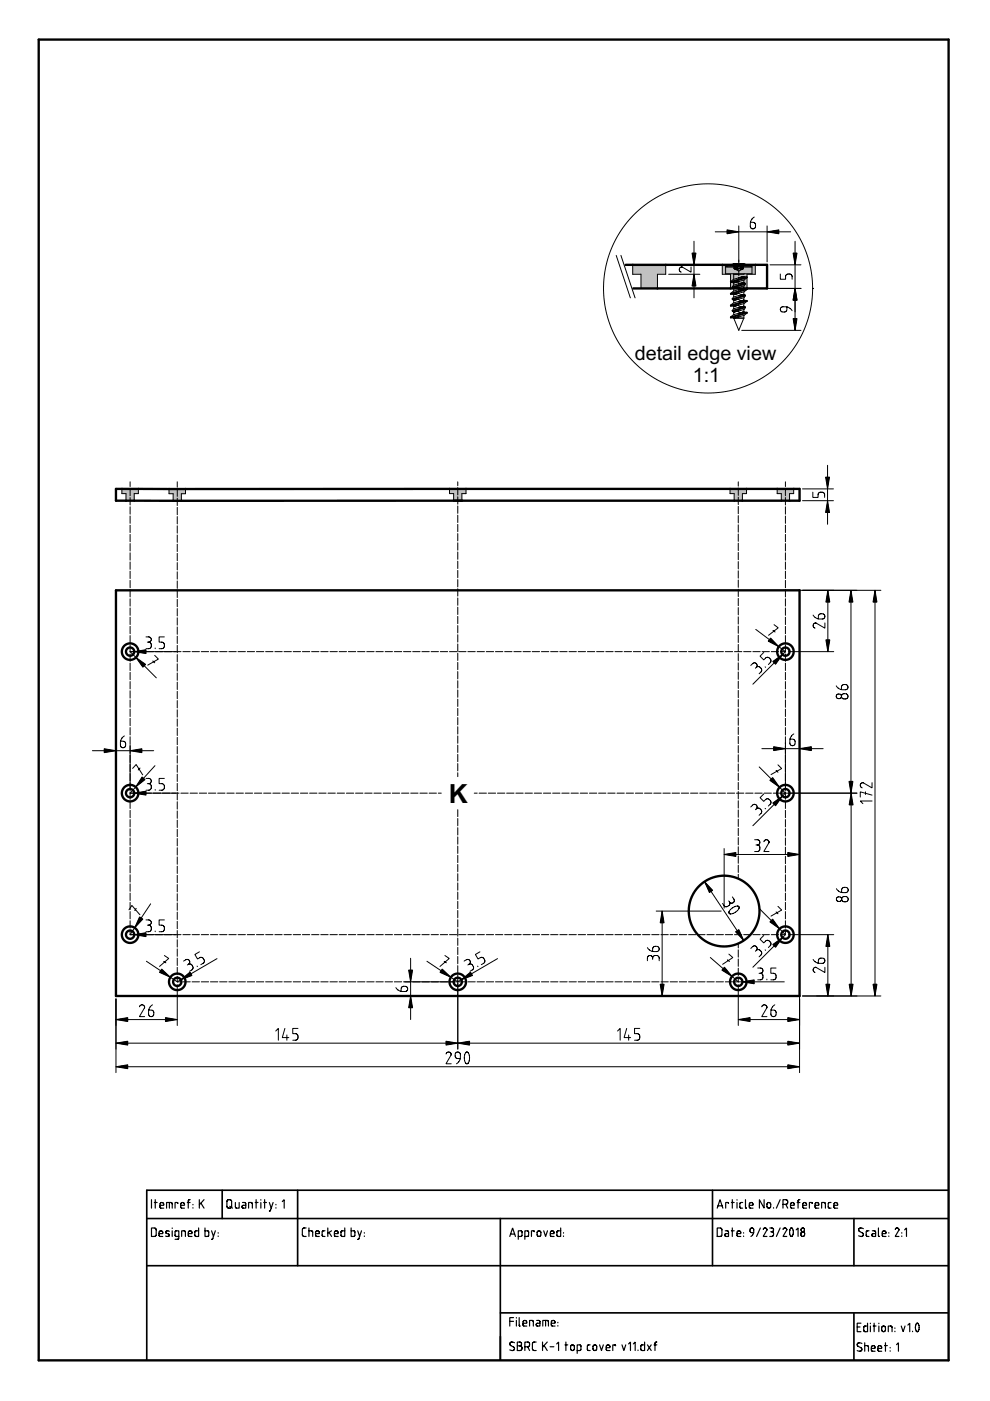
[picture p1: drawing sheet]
<svg xmlns="http://www.w3.org/2000/svg" width="210mm" height="297mm" viewBox="0 0 210 297" stroke-linecap="round" stroke-linejoin="round" font-family="sans-serif">
<defs><g id="words">
<text font-size="5.6" x="95.1" y="170.2">K</text>
<g font-size="4.2">
<text x="134.6" y="76.3">detail edge view</text>
<text x="146.9" y="81">1:1</text>
</g>
</g></defs>
<path d="M8.2 288.4h192.9" fill="none" stroke="#000" stroke-width=".5"/>
<path d="M157.7 67.4l-1.1 2.6" fill="none" stroke="#000" stroke-width=".21"/>
<path d="M35.8 103.7h3.5v1h-.8v1.5h-1.8v-1.5h-.9z" fill-rule="evenodd" fill="#c0c0c0"/>
<path d="M155.6 67.4l1 2.6" fill="none" stroke="#000" stroke-width=".21"/>
<path d="M25.8 103.7h3.5v1h-.8v1.5h-1.8v-1.5h-.9z" fill-rule="evenodd" fill="#c0c0c0"/>
<path d="M155.6 67.4h2.1" fill="none" stroke="#000" stroke-width=".21"/>
<path d="M154.8 103.7h3.5v1h-.9v1.5h-1.7v-1.5h-.9z" fill-rule="evenodd" fill="#c0c0c0"/>
<path d="M155.6 67.4h2.1" fill="none" stroke="#000" stroke-width=".21"/>
<path d="M95.3 103.7h3.5v1h-.9v1.5h-1.7v-1.5h-.9z" fill-rule="evenodd" fill="#c0c0c0"/>
<path d="M156.6 58.2h1.1" fill="none" stroke="#000" stroke-width=".21"/>
<path d="M164.8 103.7h3.5v1h-.9v1.5h-1.7v-1.5h-.9z" fill-rule="evenodd" fill="#c0c0c0"/>
<path d="M157.7 58.2v.4M157.7 58.6h.1" fill="none" stroke="#000" stroke-width=".21"/>
<path d="M134.1 56.2h7v2h-1.7v3h-3.5v-3h-1.8z" fill-rule="evenodd" fill="#c0c0c0"/>
<path d="M157.7 58.6h.1" fill="none" stroke="#000" stroke-width=".21"/>
<path d="M153.1 56.2h7v2h-1.7v3h-3.5v-3h-1.8z" fill-rule="evenodd" fill="#c0c0c0"/>
<g fill="none" stroke="#000" stroke-width=".5">
<path d="M132.6 56.2h30v5h-28.3M24.6 103.7h144.9v2.5h-144.9zM24.6 125.2h144.9v86h-144.9zM8.2 288.4v-280h192.9v280"/>
<circle cx="27.6" cy="138.2" r="1.75"/>
<circle cx="27.6" cy="138.2" r=".87"/>
<circle cx="166.5" cy="138.2" r="1.75"/>
<circle cx="166.5" cy="138.2" r=".87"/>
<circle cx="27.6" cy="168.2" r="1.75"/>
<circle cx="27.6" cy="168.2" r=".87"/>
<circle cx="166.5" cy="168.2" r="1.75"/>
<circle cx="166.5" cy="168.2" r=".87"/>
<circle cx="27.6" cy="198.2" r="1.75"/>
<circle cx="27.6" cy="198.2" r=".87"/>
<circle cx="153.5" cy="193.2" r="7.5"/>
<circle cx="166.5" cy="198.2" r="1.75"/>
<circle cx="166.5" cy="198.2" r=".87"/>
<circle cx="37.6" cy="208.2" r="1.75"/>
<circle cx="37.6" cy="208.2" r=".87"/>
<circle cx="97.1" cy="208.2" r="1.75"/>
<circle cx="97.1" cy="208.2" r=".87"/>
<circle cx="156.5" cy="208.2" r="1.75"/>
<circle cx="156.5" cy="208.2" r=".87"/>
</g>
<g fill="none" stroke="#000" stroke-width=".21">
<path d="M130.7 54.2l2.9 9M131.6 54.2l3 9M134.1 56.2v2h1.8v3M141.1 56.2v2h-1.7v3M141.8 58.2h6.6M141.8 56.2h6.6M144.4 56.6a.56 .56 0 0 0-.4 .6 .56 .56 0 0 0 .4 .5M144.5 56.6h.1M146.5 56.6v1.1l-2-1.1M147.1 51.2v12M151.6 49.2h16M153.1 56.2v2h1.8v3"/>
<path d="M153.8 56.6h5.6M153.8 56.6v1.4h5.6v-1.4M154.9 59.7v.2M154.9 59.9h.7M155.5 58l.1 .2M155.5 56h.1M155.5 56l-1.7 .6M155.6 58.2v1M155.6 59.9v.6M155.6 56h.1M155.6 56v.9M155.6 59.9h.1"/>
<path d="M155.6 56l.1 .9M155.6 56.9h.1M155.6 56.9l1 .6 1-.6M155.7 56.9l.1 .1M155.8 57h.1M155.9 57h.1M155.9 55.9h.1M155.9 55.9l.1 .1M155.9 55.9l-.3 .1M155.9 55.9v1.1M155.9 55.9l.2 .1M156 57.1h.1"/>
<path d="M156 55.9h.1M156 55.9h-.1M156 55.9v1.2M156 55.9v.1M156 56h.1M156.1 57h.1M156.1 57.1h.1M156.1 55.9v.1M156.1 55.9v1.2M156.1 55.9h.1M156.1 55.9h-.2M156.2 57.1h.1"/>
<path d="M156.2 55.9h.1M156.3 55.9h.1M156.3 55.9v.1M156.3 55.9v1.1M156.3 57h.1M156.3 56.9h.7M156.3 56.9v.1M156.3 56h.7M156.3 56v.9M156.3 56h.1M156.3 56h.6M156.6 47.9v8.6"/>
<path d="M156.6 56.9v1.6M156.6 58.8v1.6M156.9 56h.1M157 56h.1M157 56v.9M157 56.9v.1M157 57h.1M157 55.9l-.1 .1M157 55.9v1.1M157 57.1h.1M157 55.9h.1M157.1 57.1h.1"/>
<path d="M157.1 55.9h.1M157.1 55.9h.2M157.2 55.9v1.2M157.2 55.9v.1M157.2 57v.1M157.2 57h.1M157.2 56h.1M157.2 57.1h.1M157.2 55.9h.2M157.2 55.9h.1M157.3 55.9h.1M157.3 57.1h.1"/>
<path d="M157.3 57v.1M157.3 55.9l-.1 .1M157.4 57h-.1M157.4 55.9h.1M157.4 57h.1M157.4 55.9l.3 .1M157.4 55.9v1.1M157.4 55.9l-.2 .1M157.5 57h-.1M157.5 57h.1M157.6 56.9h.1M157.6 56.9l-.1 .1"/>
<path d="M157.6 60l-2.1 .5-.3 .4M157.7 56h.1M157.7 56l-.1 .9M157.7 58.6l-2.2 .6-.6 .5M157.7 58.6h.1M157.7 59.4v.6M157.7 60h-.1M157.7 60l.3 .1M157.7 58.6l.7 .1M157.8 56l1.6 .6M157.8 56h-.1M157.8 58l-2.2 .2"/>
<path d="M158.4 58.7l-3.5 1M158.4 58.7v.2M158.4 58.9l-.6 .5-2.2 .5M158.4 58.9l-3.5 1M159.9 46l-.7 .9-.1 1.1a.56 .56 0 0 0 .5 .5 .56 .56 0 0 0 .6-.5v-.3a.56 .56 0 0 0-.6-.6h-.5M160.1 56.2v2h-1.7v3M162.6 47.9v7.6M163.3 56.2h6.5M165.4 58.1v1.1h1.2v-.5a.56 .56 0 0 1 .5-.6h.3a.56 .56 0 0 1 .5 .6v.5M168.6 51.2v18.8M151.3 61.2h18.5M154.9 62.2v.2"/>
<path d="M154.9 64.7v.2M154.9 67.2v.2M154.9 62.4h.7M154.9 64.9h.7M154.9 67.4h.7M155.2 60.9l.1 .1M155.2 63.4l.1 .1M155.2 65.9l.1 .1M155.3 61l.3 .1M155.3 63.5l.3 .1M155.3 66l.3 .1M155.6 61.1v.6"/>
<path d="M155.6 62.4v.6M155.6 63.6v.6M155.6 64.9v.6M155.6 66.1v.6M155.6 67.4h.1M155.6 61.1h.1M155.6 63.6h.1M155.6 66.1h.1M155.6 62.4h.1M155.6 64.9h.1M156.6 60.8v1.4M157.3 70h12.5"/>
<path d="M157.6 62.5l-2.1 .5-.3 .4M157.6 65l-2.1 .5-.3 .4M157.7 61.2l-2.2 .5-.6 .5M157.7 63.7l-2.2 .5-.6 .5M157.7 66.2l-2.2 .5-.6 .5M157.7 60.6v.5M157.7 61.9v.6M157.7 63.1v.5M157.7 64.4v.6M157.7 65.6v.5M157.7 66.9v.5M157.7 61.1h.1"/>
<path d="M157.7 63.6h.1M157.7 62.5h-.1M157.7 62.5l.3 .1M157.7 66.1h.1M157.7 65h-.1M157.7 65l.3 .1M157.7 61.1l.7 .1M157.7 63.6l.7 .1M157.7 66.1l.7 .1M158 60.1l-2.8 .8M158 60.1v.1M158 62.6l-2.8 .8"/>
<path d="M158 62.6v.1M158 65.1l-2.8 .8M158 65.1v.1M158 60.2l-.2 .4-2.2 .5M158 60.2l-2.7 .8M158 62.7l-.2 .4-2.2 .5M158 62.7l-2.7 .8M158 65.2l-.2 .4-2.2 .5M158 65.2l-2.7 .8M158.4 61.2l-3.5 1M158.4 61.2v.2M158.4 63.7l-3.5 1"/>
<path d="M158.4 63.7v.2M158.4 66.2l-3.5 1M158.4 66.2v.2M158.4 61.4l-.6 .5-2.2 .5M158.4 61.4l-3.5 1M158.4 63.9l-.6 .5-2.2 .5M158.4 63.9l-3.5 1M158.4 66.4l-.6 .5-2.2 .5M158.4 66.4l-3.5 1M166.8 65.1v.5a.56 .56 0 0 1-.5 .6h-.3a.56 .56 0 0 1-.6-.6 .56 .56 0 0 1 .6-.6l1.1 .2 .8 .7M172.3 61.2h.1M175.5 98.7v12.5"/>
<path d="M25.8 103.7v1h.9v1.5M27.6 102.2v1M27.6 103.6v1.5M27.6 105.5v1.6M27.6 107.5v1.5M27.6 109.4v1.6M27.6 111.4v1.5M27.6 113.3v1.6M27.6 115.3v1.5M27.6 117.2v1.6M27.6 119.2v1.5M29.3 103.7v1h-.8v1.5"/>
<path d="M35.8 103.7v1h.9v1.5M37.6 102.2v1.1M37.6 103.7v1.5M37.6 105.6v1.6M37.6 107.6v1.5M37.6 109.5v1.6M37.6 111.5v1.5M37.6 113.4v1.6M37.6 115.4v1.5M37.6 117.3v1.6M37.6 119.3v1.5M39.3 103.7v1h-.8v1.5"/>
<path d="M95.3 103.7v1h.9v1.5M97.1 102.2v.8M97.1 103.4v1.5M97.1 105.3v1.6M97.1 107.3v1.5M97.1 109.2v1.6M97.1 111.2v1.5M97.1 113.1v1.6M97.1 115.1v1.5M97.1 117v1.6M97.1 119v1.5M98.8 103.7v1h-.9v1.5"/>
<path d="M154.8 103.7v1h.9v1.5M156.5 102.2v.9M156.5 103.5v1.5M156.5 105.4v1.6M156.5 107.4v1.5M156.5 109.3v1.6M156.5 111.3v1.5M156.5 113.2v1.6M156.5 115.2v1.5M156.5 117.1v1.6M156.5 119.1v1.5M158.3 103.7v1h-.9v1.5"/>
<path d="M164.8 103.7v1h.9v1.5M166.5 102.2v1M166.5 103.6v1.5M166.5 105.5v1.6M166.5 107.5v1.5M166.5 109.4v1.6M166.5 111.4v1.5M166.5 113.3v1.6M166.5 115.3v1.5M166.5 117.2v1.6M166.5 119.2v1.5M168.3 103.7v1h-.9v1.5"/>
<path d="M170.2 106.2h6.5M170.2 103.7h6.5M172.3 104.4v1.1h1.1v-.6a.56 .56 0 0 1 .6-.5h.3a.56 .56 0 0 1 .5 .5v.6M27.6 121.1v1.6M27.6 123.1v1.5M27.6 125v1.6M27.6 127v1.5M27.6 128.9v1.6M27.6 130.9v1.5M27.6 132.8v1.6M27.6 134.8v1.5M27.6 136.7v1.6"/>
<path d="M27.6 138.7v1.5M31 135h.5a.56 .56 0 0 1 .6 .6 .56 .56 0 0 1-.6 .5M31.2 136.1h.3M31.5 136.1a.56 .56 0 0 1 .6 .6v.3a.56 .56 0 0 1-.6 .5h-.5M32.8 139l.8 .7-2.3 1.3M32.9 137.4v.1M34.8 135h-1.1v1.1h.6a.56 .56 0 0 1 .5 .6v.3a.56 .56 0 0 1-.5 .5h-.6M37.6 121.2v1.6M37.6 123.2v1.5M37.6 125.1v1.6M37.6 127.1v1.5M37.6 129v1.6"/>
<path d="M37.6 131v1.5M37.6 132.9v1.6M37.6 134.9v1.5M37.6 136.8v1.6M37.6 138.8v1.5M38.4 138.2h-10.8l5.5 5.5M38.8 138.2h1.5M40.7 138.2h1.6M42.7 138.2h1.5M44.6 138.2h1.6M46.6 138.2h1.5M48.5 138.2h1.6"/>
<path d="M50.5 138.2h1.5M52.4 138.2h1.6M54.4 138.2h1.5M56.3 138.2h1.6M58.3 138.2h1.5M60.2 138.2h1.6M62.2 138.2h1.5M64.1 138.2h1.6M66.1 138.2h1.5M68 138.2h1.6M70 138.2h1.5M71.9 138.2h1.6"/>
<path d="M73.9 138.2h1.5M75.8 138.2h1.6M77.8 138.2h1.5M79.7 138.2h1.6M81.7 138.2h1.5M83.6 138.2h1.6M85.6 138.2h1.5M87.5 138.2h1.6M89.5 138.2h1.5M91.4 138.2h1.6M93.4 138.2h1.5M95.3 138.2h1.6"/>
<path d="M97.1 120.9v1.6M97.1 122.9v1.5M97.1 124.8v1.6M97.1 126.8v1.5M97.1 128.7v1.6M97.1 130.7v1.5M97.1 132.6v1.6M97.1 134.6v1.5M97.1 136.5v1.6M97.1 138.5v1.5M97.3 138.2h1.5M99.2 138.2h1.6"/>
<path d="M101.1 138.2h1.6M103.1 138.2h1.6M105 138.2h1.6M107 138.2h1.6M108.9 138.2h1.6M110.9 138.2h1.6M112.8 138.2h1.6M114.8 138.2h1.6M116.7 138.2h1.6M118.7 138.2h1.6M120.6 138.2h1.6M122.6 138.2h1.5"/>
<path d="M124.5 138.2h1.6M126.5 138.2h1.5M128.4 138.2h1.6M130.4 138.2h1.5M132.3 138.2h1.6M134.3 138.2h1.5M136.2 138.2h1.6M138.2 138.2h1.5M140.1 138.2h1.6M142.1 138.2h1.5M144 138.2h1.6M146 138.2h1.5"/>
<path d="M147.9 138.2h1.6M149.9 138.2h1.5M151.8 138.2h1.6M153.8 138.2h1.5M155.7 138.2h1.6M156.5 121v1.6M156.5 123v1.5M156.5 124.9v1.6M156.5 126.9v1.5M156.5 128.8v1.6M156.5 130.8v1.5M156.5 132.7v1.6"/>
<path d="M156.5 134.7v1.5M156.5 136.6v1.6M156.5 138.6v1.5M157.7 138.2h1.5M159.6 138.2h1.6M160.2 133.4l6.3 4.8M161.6 138.2h1.5M161.9 138.3l-.8 .8 .8 .8 .4-.4a.56 .56 0 0 1 .8 0l.2 .2a.56 .56 0 0 1 0 .8l-.4 .4M163.5 138.2h1.6M163.9 133.7l.4 .3M164.1 132.4l.9 .7-2.1 1.6M165.5 138.2h1"/>
<path d="M166.2 125.2h20.6M166.5 121.1v1.6M166.5 123.1v1.5M166.5 125v1.6M166.5 127v1.5M166.5 128.9v1.6M166.5 130.9v1.5M166.5 132.8v1.6M166.5 134.8v1.5M166.5 136.7v1.6M166.5 138.7v1.5M166.5 138.2l-6.9 6.9"/>
<path d="M167.2 138.2h9.6M172.4 130.4l.9 .7 1 .1a.56 .56 0 0 0 .6-.5 .56 .56 0 0 0-.6-.6h-.2a.56 .56 0 0 0-.6 .6v.5M174.9 132.1v1.1l-2.1-1.1a.56 .56 0 0 0-.4 .5 .56 .56 0 0 0 .4 .6M175.5 125.2v13M180.4 125.2v43M185.5 125.2v86M19.6 159.2h13M24.6 157.9v8.6M26.4 156l-.8 .9-.1 1.1a.56 .56 0 0 0 .6 .5 .56 .56 0 0 0 .5-.5v-.3a.56 .56 0 0 0-.5-.6h-.5M27.6 140.6v1.6M27.6 142.6v1.5M27.6 144.5v1.6"/>
<path d="M27.6 146.5v1.5M27.6 148.4v1.6M27.6 150.4v1.5M27.6 152.3v1.6M27.6 154.3v1.5M27.6 156.2v1.6M27.6 157.9v9.6M32.4 140.1l.4 .4M37.6 140.7v1.6M37.6 142.7v1.5M37.6 144.6v1.6M37.6 146.6v1.5"/>
<path d="M37.6 148.5v1.6M37.6 150.5v1.5M37.6 152.4v1.6M37.6 154.4v1.5M37.6 156.3v1.6M37.6 158.3v1.5M97.1 140.4v1.6M97.1 142.4v1.5M97.1 144.3v1.6M97.1 146.3v1.5M97.1 148.2v1.6M97.1 150.2v1.5"/>
<path d="M97.1 152.1v1.6M97.1 154.1v1.5M97.1 156v1.6M97.1 158v1.5M97.1 159.9v1.6M156.5 140.5v1.6M156.5 142.5v1.5M156.5 144.4v1.6M156.5 146.4v1.5M156.5 148.3v1.6M156.5 150.3v1.5M156.5 152.2v1.6"/>
<path d="M156.5 154.2v1.5M156.5 156.1v1.6M156.5 158.1v1.5M159.2 141.1l.4-.4a.56 .56 0 0 1 .8 0 .56 .56 0 0 1 0 .8M160.4 141.5a.56 .56 0 0 1 .7 0l.2 .2a.56 .56 0 0 1 0 .8l-.3 .4M160.4 141.5l-.2 .2M161.5 158.7h13M162.2 141.4l.1 .1M166.5 140.6v1.6M166.5 142.6v1.5M166.5 144.5v1.6M166.5 146.5v1.5"/>
<path d="M166.5 148.4v1.6M166.5 150.4v1.5M166.5 152.3v1.6M166.5 154.3v1.5M166.5 156.2v11.3M168.3 155.6l-.7 .9-.1 1a.56 .56 0 0 0 .5 .6 .56 .56 0 0 0 .6-.6v-.2a.56 .56 0 0 0-.6-.6h-.5M169.5 157.5v13.5M177.3 145.4l.9 .7 1 .1a.56 .56 0 0 0 .6-.5 .56 .56 0 0 0-.6-.6h-.2a.56 .56 0 0 0-.6 .6v.5M27.6 167.9v1.6M27.6 169.9v1.5M27.6 171.8v1.6M27.6 173.8v1.5"/>
<path d="M27.6 175.7v1.6M27.6 177.7v1.5M27.6 179.6v1.6M28.1 162.9l.8-.8 1.4 2.2M29.7 162.8l-.4 .4M31 165h.5a.56 .56 0 0 1 .6 .6 .56 .56 0 0 1-.6 .5M31.2 166.1h.3M31.5 166.1a.56 .56 0 0 1 .6 .6v.3a.56 .56 0 0 1-.6 .5h-.5M32.9 162.3l-5.3 5.9h10.4M32.9 167.4v.1M34.8 165h-1.1v1.1h.6a.56 .56 0 0 1 .5 .6v.3a.56 .56 0 0 1-.5 .5h-.6M37.6 160.2v1.6"/>
<path d="M37.6 162.2v1.5M37.6 164.1v1.6M37.6 166.1v1.5M37.6 168v1.6M37.6 170v1.5M37.6 171.9v1.6M37.6 173.9v1.5M37.6 175.8v1.6M37.6 177.8v1.5M37.6 179.7v1.6M38.4 168.2h1.5M40.3 168.2h1.6"/>
<path d="M42.3 168.2h1.5M44.2 168.2h1.6M46.1 168.2h1.6M48.1 168.2h1.6M50 168.2h1.6M52 168.2h1.6M53.9 168.2h1.6M55.9 168.2h1.6M57.8 168.2h1.6M59.8 168.2h1.6M61.7 168.2h1.6M63.7 168.2h1.6"/>
<path d="M65.6 168.2h1.6M67.6 168.2h1.5M69.5 168.2h1.6M71.5 168.2h1.5M73.4 168.2h1.6M75.4 168.2h1.5M77.3 168.2h1.6M79.3 168.2h1.5M81.2 168.2h1.6M83.2 168.2h1.5M85.1 168.2h1.6M87.1 168.2h1.5"/>
<path d="M89 168.2h1.6M91 168.2h1.5M92.9 168.2h.7M97.1 161.9v1.5M97.1 163.8v.9M97.1 171.7v1.4M97.1 173.5v1.6M97.1 175.5v1.5M97.1 177.4v1.6M97.1 179.4v1.5M100.6 168.2h.6M101.6 168.2h1.5"/>
<path d="M103.5 168.2h1.6M105.5 168.2h1.5M107.4 168.2h1.6M109.4 168.2h1.5M111.3 168.2h1.6M113.3 168.2h1.5M115.2 168.2h1.6M117.2 168.2h1.5M119.1 168.2h1.6M121.1 168.2h1.5M123 168.2h1.6M125 168.2h1.5"/>
<path d="M126.9 168.2h1.6M128.9 168.2h1.5M130.8 168.2h1.6M132.8 168.2h1.5M134.7 168.2h1.6M136.7 168.2h1.5M138.6 168.2h1.6M140.6 168.2h1.5M142.5 168.2h1.6M144.5 168.2h1.5M146.4 168.2h1.6M148.4 168.2h1.5"/>
<path d="M150.3 168.2h1.6M152.3 168.2h1.5M153.5 179.9v12.6M154.2 168.2h1.6M156.2 168.2h1.5M156.5 160v1.6M156.5 162v1.5M156.5 163.9v1.6M156.5 165.9v1.5M156.5 167.8v1.6M156.5 169.8v1.5M156.5 171.7v1.6"/>
<path d="M156.5 173.7v1.5M156.5 175.6v1.6M156.5 177.6v1.5M156.5 179.5v1.6M158.1 168.2h1.6M159.2 171.1l.4-.4a.56 .56 0 0 1 .8 0 .56 .56 0 0 1 0 .8M160 178h.6a.56 .56 0 0 1 .5 .6 .56 .56 0 0 1-.5 .6M160 168.2h1.6M160.3 179.2h.3M160.4 171.5a.56 .56 0 0 1 .7 0l.2 .2a.56 .56 0 0 1 0 .8l-.3 .4M160.4 171.5l-.2 .2M160.6 179.2a.56 .56 0 0 1 .5 .5v.3a.56 .56 0 0 1-.5 .5h-.6"/>
<path d="M161 162.6l5.5 5.6-6.9 6.9M161.9 168.3l-.8 .8 .8 .8 .4-.4a.56 .56 0 0 1 .8 0l.2 .2a.56 .56 0 0 1 0 .8l-.4 .4M162 178.5v-.2a.56 .56 0 0 1 .6-.3 .56 .56 0 0 1 .4 .5M162 168.2h1.6M162.2 171.4l.1 .1M163 178.5h.1M163 178.5l-1.1 2h1.2M163.9 168.2h1.6M164.6 163.3l.3 .4M164.9 162.2l.8 .7-2.2 1.3M165.9 168.2h15.8M166.5 167.9v1.6"/>
<path d="M166.5 169.9v1.5M166.5 171.8v1.6M166.5 173.8v1.5M166.5 175.7v1.6M166.5 177.7v1.5M166.5 179.6v1.6M169.5 179.9v12.6M180.5 168.2v43M182.8 166a.56 .56 0 0 0-.4 .5 .56 .56 0 0 0 .4 .5M182.8 166h.1M183.5 167.9v.5M184.9 169.8h-2.5l.6 .6"/>
<path d="M184.9 168.6l-2.5-.7v1.1M184.9 165.9v1.2l-2.1-1.1M27.3 192.9l.7-.9 1.7 1.9M27.6 198.2h10.8M27.6 181.6v1.5M27.6 183.5v1.6M27.6 185.5v1.5M27.6 187.4v1.6M27.6 189.4v1.5M27.6 191.3v1.6M27.6 193.3v1.5M27.6 195.2v1.6"/>
<path d="M27.6 197.2v1M28.9 192.6l-.3 .5M31 195h.5a.56 .56 0 0 1 .6 .6 .56 .56 0 0 1-.6 .6M31.2 196.2h.3M31.5 196.2a.56 .56 0 0 1 .6 .5v.3a.56 .56 0 0 1-.6 .5h-.5M31.9 191.6l-4.3 6.6M32.9 197.4v.1M34.8 195h-1.1v1.2h.6a.56 .56 0 0 1 .5 .5v.3a.56 .56 0 0 1-.5 .5h-.6M37.6 181.7v1.5M37.6 183.6v1.6M37.6 185.6v1.5M37.6 187.5v1.6"/>
<path d="M37.6 189.5v1.5M37.6 191.4v1.6M37.6 193.4v1.5M37.6 195.3v1.6M37.6 197.3v1.5M37.6 199.2v1.6M38.8 198.2h1.5M40.7 198.2h1.6M42.7 198.2h1.5M44.6 198.2h1.6M46.6 198.2h1.5M48.5 198.2h1.6"/>
<path d="M50.5 198.2h1.5M52.4 198.2h1.6M54.4 198.2h1.5M56.3 198.2h1.6M58.3 198.2h1.5M60.2 198.2h1.6M62.2 198.2h1.5M64.1 198.2h1.6M66.1 198.2h1.5M68 198.2h1.6M70 198.2h1.5M71.9 198.2h1.6"/>
<path d="M73.9 198.2h1.5M75.8 198.2h1.6M77.8 198.2h1.5M79.7 198.2h1.6M81.7 198.2h1.5M83.6 198.2h1.6M85.6 198.2h1.5M87.5 198.2h1.6M89.5 198.2h1.5M91.4 198.2h1.6M93.4 198.2h1.5M95.3 198.2h1.6"/>
<path d="M97.1 181.3v1.6M97.1 183.3v1.5M97.1 185.2v1.6M97.1 187.2v1.5M97.1 189.1v1.6M97.1 191.1v1.5M97.1 193v1.6M97.1 195v1.5M97.1 196.9v1.6M97.1 198.9v1.5M97.3 198.2h1.5M99.2 198.2h1.6"/>
<path d="M101.1 198.2h1.6M103.1 198.2h1.6M105 198.2h1.6M107 198.2h1.6M108.9 198.2h1.6M110.9 198.2h1.6M112.8 198.2h1.6M114.8 198.2h1.6M116.7 198.2h1.6M118.7 198.2h1.6M120.6 198.2h1.6M122.6 198.2h1.5"/>
<path d="M124.5 198.2h1.6M126.5 198.2h1.5M128.4 198.2h1.6M130.4 198.2h1.5M132.3 198.2h1.6M134.3 198.2h1.5M136.2 198.2h1.6M138.2 198.2h1.5M139.1 193.2h13.8M140.1 198.2h1.6M140.4 193.2v18M142.1 198.2h1.5"/>
<path d="M144 198.2h1.6M146 198.2h1.5M147.9 198.2h1.6M149.4 186.9l8.3 12.5M149.9 198.2h1.5M151.8 198.2h1.6M153.5 181.2h16M153.8 198.2h1.5M154.5 191l.2 .2M154.7 191.2a.56 .56 0 0 1-.2 .8l-.2 .2a.56 .56 0 0 1-.8-.2l-.3-.5M154.8 193.8h.1M155.3 190.2l.3 .4a.56 .56 0 0 1-.2 .8 .56 .56 0 0 1-.7-.2"/>
<path d="M155.7 198.2h1.6M156.4 192.1a1.6 1.6 0 0 0-1.8 1.5l.2 .2M156.4 192.1h.1M156.4 192.1l.3 .1v.3a2.17 2.17 0 0 1-1.9 1.3M156.5 181.5v1.5M156.5 183.4v1.6M156.5 185.4v.9M157.7 198.2h1.5M159.6 198.2h1.6M161 192.6l5.5 5.6M161.6 198.2h1.5M161.9 198.3l-.8 .8 .8 .8 .4-.4a.56 .56 0 0 1 .8 0l.2 .2a.56 .56 0 0 1 0 .8l-.4 .4"/>
<path d="M163.5 198.2h1.6M164.6 193.3l.3 .4M164.9 192.2l.8 .8-2.2 1.2M165.5 198.2h1M166.5 181.6v1.5M166.5 183.5v1.6M166.5 185.5v1.5M166.5 187.4v1.6M166.5 189.4v1.5M166.5 191.3v1.6M166.5 193.3v1.5M166.5 195.2v1.6"/>
<path d="M166.5 197.2v1M166.5 198.2l-6.9 6.9M167.2 198.2h9.6M175.5 198.2v13M177.3 188.4l.9 .7 1.1 .1a.56 .56 0 0 0 .5-.5 .56 .56 0 0 0-.5-.6h-.3a.56 .56 0 0 0-.6 .6v.5M24.6 211.8v15.6M24.6 216.2h13M29.6 213.5v-.2a.54 .54 0 0 1 .7-.2 .54 .54 0 0 1 .3 .6l-1 1.8h1.1M31 203.8l6.6 4.4M32.3 213l-.7 .9-.1 1.1a.56 .56 0 0 0 .6 .5 .56 .56 0 0 0 .5-.5v-.3a.56 .56 0 0 0-.5-.5h-.6M34.7 203.8l.5 .3M34.9 202.6l.9 .6-2 1.7"/>
<path d="M37.6 208.2h.8M37.6 201.2v1.5M37.6 203.1v1.6M37.6 205.1v1.5M37.6 207v1.2M37.6 208.8v8.6M38.8 208.2h1.5M38.9 203.8l.5-.3a.56 .56 0 0 1 .8 .2 .56 .56 0 0 1-.2 .7M40 204.4a.56 .56 0 0 1 .7 .2l.2 .3a.56 .56 0 0 1-.2 .7l-.5 .3M40 204.4l-.3 .2M40.7 208.2h1.6M41.8 204.8l.1 .1"/>
<path d="M42.3 201.8l-1 .6 .6 .9 .5-.3a.56 .56 0 0 1 .7 .2l.2 .3a.56 .56 0 0 1-.2 .7l-.5 .3M42.7 208.2h1.5M44.6 208.2h1.6M46 203.2l-8.4 5M46.6 208.2h1.5M48.5 208.2h1.6M50.5 208.2h1.5M52.4 208.2h1.6M54.4 208.2h1.5M56.3 208.2h1.6M58.3 208.2h1.5M58.5 218.6l.5-.6v2.5"/>
<path d="M60.2 208.2h1.6M60.4 218l-.5 2h1.3M60.8 219.4v1.1M62.2 208.2h1.5M63.2 218h-1.1v1.2h.5a.56 .56 0 0 1 .6 .5v.3a.56 .56 0 0 1-.6 .5h-.5M64.1 208.2h1.6M66.1 208.2h1.5M68 208.2h1.6M70 208.2h1.5M71.9 208.2h1.6M73.9 208.2h1.5M75.8 208.2h1.6"/>
<path d="M77.8 208.2h1.5M79.7 208.2h1.6M81.7 208.2h1.5M83.6 208.2h1.6M83.9 209.4l.9 .7 1.1 .1a.56 .56 0 0 0 .5-.5 .56 .56 0 0 0-.5-.6h-.3a.56 .56 0 0 0-.6 .6v.5M85.6 208.2h11.3M85.8 211.2h14.6M87.1 203.2v13M94.2 203.8l.4 .3M94.3 202.6l1 .6-2 1.7M97.1 200.8v1.6M97.1 202.8v1.5"/>
<path d="M97.1 204.7v1.6M97.1 206.7v15.7M97.3 208.2h1.5M98.4 203.8l.5-.3a.56 .56 0 0 1 .7 .2 .56 .56 0 0 1-.2 .7M99.2 208.2h1.6M99.4 204.4a.56 .56 0 0 1 .8 .2l.1 .3a.56 .56 0 0 1-.2 .7l-.4 .3M99.4 204.4l-.2 .2M101.1 208.2h1.6M101.3 204.8v.1M101.8 201.8l-1 .6 .6 .9 .4-.3a.56 .56 0 0 1 .8 .2l.1 .3a.56 .56 0 0 1-.2 .7l-.4 .3M103.1 208.2h1.6M105 208.2h1.6"/>
<path d="M105.5 203.2l-8.4 5-6.6-4.4M107 208.2h1.6M108.9 208.2h1.6M110.9 208.2h1.6M112.8 208.2h1.6M114.8 208.2h1.6M116.7 208.2h1.6M118.7 208.2h1.6M120.6 208.2h1.6M122.6 208.2h1.5M124.5 208.2h1.6M126.5 208.2h1.5"/>
<path d="M128.4 208.2h1.6M130.4 208.2h1.5M130.9 218.6l.6-.6v2.5M132.3 208.2h1.6M132.9 218l-.6 2h1.4M133.3 219.4v1.1M134.3 208.2h1.5M135.7 218h-1.2v1.2h.6a.56 .56 0 0 1 .6 .5v.3a.56 .56 0 0 1-.6 .5h-.6M136.2 208.2h1.6M137.3 200.9l.8 .7 1.1 .2a.56 .56 0 0 0 .6-.6 .56 .56 0 0 0-.6-.6h-.3a.56 .56 0 0 0-.5 .6v.5M138.2 208.2h1.5M138.4 203.1a.56 .56 0 0 0-.6-.5 .56 .56 0 0 0-.5 .5v.6"/>
<path d="M138.4 203.1a.56 .56 0 0 1 .5-.5h.3a.56 .56 0 0 1 .6 .5v.6M138.4 203.1v.3M139.1 211.2h13.8M140.1 208.2h1.6M142.1 208.2h1.5M144 208.2h1.6M146 208.2h1.5M147.9 208.2h1.6M149.9 208.2h1.5M150.6 203l5.9 5.2v-1M151.8 208.2h1.6M153.8 208.2h1.5"/>
<path d="M154.2 203.5l.4 .4M154.5 202.3l.9 .7-2.2 1.5M155.7 208.2h10.6M156.5 216.2h13M156.5 200v1M156.5 201.4v1.5M156.5 203.3v1.6M156.5 205.3v1.5M156.5 208.8v8.6M159.2 201.1l.4-.4a.56 .56 0 0 1 .8 0 .56 .56 0 0 1 0 .8M160.4 201.5a.56 .56 0 0 1 .7 0l.2 .2a.56 .56 0 0 1 0 .8l-.3 .4M160.4 201.5l-.2 .2"/>
<path d="M160.7 205.2h.5a.56 .56 0 0 1 .6 .6 .56 .56 0 0 1-.6 .6M160.9 206.4h.3M161.2 206.4a.56 .56 0 0 1 .6 .5v.3a.56 .56 0 0 1-.6 .5h-.5M161.5 213.5l.1-.2a.54 .54 0 0 1 .6-.2 .54 .54 0 0 1 .4 .6l-1.1 1.8h1.1M162.2 201.4l.1 .1M162.6 207.6v.1M164.3 213l-.7 .9-.2 1.1a.56 .56 0 0 0 .6 .5 .56 .56 0 0 0 .6-.5v-.3a.56 .56 0 0 0-.6-.5h-.5M164.5 205.2h-1.1v1.2h.6a.56 .56 0 0 1 .5 .5v.3a.56 .56 0 0 1-.5 .5h-.6M169.5 211.2v16.2M170.2 211.2h16.6M172.4 203.4l.9 .7 1 .2a.56 .56 0 0 0 .6-.6 .56 .56 0 0 0-.6-.6h-.2a.56 .56 0 0 0-.6 .6v.5M174.9 205.1v1.1l-2.1-1.1a.56 .56 0 0 0-.4 .5 .56 .56 0 0 0 .4 .6"/>
<path d="M24.6 226.2h144.9M24.6 221.2h144.9M94.6 223.5v-.2a.56 .56 0 0 1 .6-.2 .56 .56 0 0 1 .5 .4M95.7 223.5h.1M95.7 223.5l-1.1 2h1.1M97.6 224.4h-.5a.56 .56 0 0 1-.6-.5v-.3a.56 .56 0 0 1 .6-.6 .56 .56 0 0 1 .5 .6l-.1 1.1-.7 .8M98.8 223.1h.4a1.64 1.64 0 0 1-.2 2.4h-.2a2.12 2.12 0 0 1 0-2.4z"/>
<circle cx="150.1" cy="61.2" r="22.2"/>
<circle cx="177.9" cy="147.6" r=".53"/>
<circle cx="179.1" cy="147.6" r=".66"/>
<circle cx="177.9" cy="190.6" r=".53"/>
<circle cx="179.1" cy="190.6" r=".66"/>
</g>
<path d="M31.1 258.4h169.9M47.1 252.4v6M63.1 252.4v16M106.1 258.4v30M151.1 252.4v16M181.1 258.4v10M201 252.4h-169.9v36M31.1 268.4h169.9M106.1 278.4h94.9M181.1 278.4v10" fill="none" stroke="#000" stroke-width=".35"/>
<g fill="none" stroke="#000" stroke-width=".25">
<path d="M32.1 254.4v1.8M32.7 255h.6M32.9 254.4v1.8M33.9 255.6h.8l-.1-.6h-.3l-.3 .1-.1 .8 .2 .2 .6 .1M35.3 256.2v-1.2h1.1l.1 1.2M35.9 255v1.2M37.7 255.2l-.1-.2h-.5v1.2M38.3 255.6h.8l-.1-.6h-.3l-.3 .1-.1 .8 .2 .2 .6 .1M39.7 255h.6M40.3 254.4l-.4 .2v1.6M40.9 255.4v.1M40.9 256.1v.1"/>
<path d="M42.3 254.4v1.8M42.6 255.1l.7 1.1M43.3 254.4l-1 1.1M48.2 254.5l.6-.1 .3 .2v1.2l-.2 .3h-.5l-.3-.2zM48.7 255.8l.6 .4M49.9 255v.9l.3 .3h.5v-1.2M51.4 255h.5l.2 .3v.9l-.7-.1-.1-.2 .1-.3h.7M52.7 256.2v-1.2l.8 .1v1.1M54.1 255h.6M54.3 254.4v1.8M55.3 254.4v.1M55.3 255v1.2"/>
<path d="M55.9 255h.6M56.1 254.4v1.8M57.1 255l.4 1.2M57.9 255l-.6 1.6-.2 .2M58.5 255.4v.1M58.5 256.1v.1M59.9 254.8l.4-.4v1.8M152.1 256.2l.6-1.8 .6 1.8M152.2 255.7h.9M154.5 255.2l-.2-.2h-.4v1.2M155.1 255h.6M155.3 254.4v1.8"/>
<path d="M156.3 254.4v.1M156.3 255v1.2M157.5 255h-.5l-.1 .3v.7l.6 .2M158.1 254.4v1.6l.2 .2M158.9 255.6h.8l-.2-.6h-.3l-.2 .1-.1 .8 .2 .2 .6 .1M162 254.4v1.8l-1-1.8v1.8M162.7 255.1l.4-.1 .3 .2v.6l-.2 .3h-.3l-.3-.2zM164 256.1v.1M165.4 254.4l-.8 1.8M166 255.4h.6M166.6 255.4l.4-.3-.1-.6-.2-.1h-.7v1.8M166.6 255.4l.4 .8"/>
<path d="M167.6 255.6h.8l-.1-.6h-.3l-.3 .1-.1 .8 .2 .2 .6 .1M169 255h.6M169.6 254.4l-.4 .2v1.6M170.2 255.6h.8l-.1-.6h-.3l-.3 .1-.1 .8 .2 .2 .6 .1M172.2 255.2l-.1-.2h-.5v1.2M172.8 255.6h.8l-.1-.6h-.3l-.3 .1-.1 .8 .2 .2 .6 .1M174.2 256.2v-1.2l.8 .1v1.1M176.2 255h-.4l-.2 .3 .1 .7 .5 .2M176.8 255.6h.8l-.1-.6h-.3l-.3 .1-.1 .8 .2 .2 .6 .1M32.1 260.4h.7l.3 .2v1.2l-.2 .3-.8 .1zM33.7 261.6h.8l-.1-.6h-.3l-.3 .1-.1 .8 .2 .2 .6 .1M35.1 262.1h.6"/>
<path d="M35.3 261l-.2 .3 .8 .4-.2 .4M35.3 261h.1M35.3 261l.6 .1M35.7 262.1h.1M36.5 260.4v.1M36.5 261v1.2M37.9 262.2l-.5-.1-.3-.1v-.8l.2-.2h.6v1.5l-.2 .2-.6 .1M38.5 262.2v-1.2l.8 .1v1.1M39.9 261.6h.8l-.1-.6h-.3l-.3 .1-.1 .8 .2 .2 .6 .1M42.1 260.4v1.8l-.6-.1-.2-.2v-.8l.3-.1h.5M43.5 260.4v1.8l.6-.1 .2-.2-.1-.8-.2-.1h-.5M44.9 261l.4 1.2"/>
<path d="M45.7 261l-.6 1.6-.2 .2M46.3 261.4v.1M46.3 262.1v.1M64.9 260.4h-.6l-.2 .4v1.1l.3 .2 .5 .1M65.5 261l.8 .1v1.1M65.5 260.4v1.8M66.9 261.6h.8l-.1-.6h-.3l-.3 .1-.1 .8 .2 .2 .6 .1M68.9 261h-.4l-.2 .3 .1 .7 .5 .2M69.5 260.4v1.8M69.8 261.3l.5 .9M70.3 261l-.8 .5M70.9 261.6h.8l-.1-.6h-.3l-.3 .1-.1 .8 .2 .2 .6 .1"/>
<path d="M73.1 260.4v1.8l-.6-.1-.2-.2v-.8l.2-.1h.6M74.4 260.4v1.8l.7-.1 .1-.2v-.8l-.2-.1h-.6M75.8 261l.4 1.2M76.6 261l-.5 1.6-.3 .2M77.2 261.4v.1M77.2 262.1v.1M108.1 262.2l.6-1.8 .6 1.8M108.3 261.7h.8M108.9 279.4h-.8v1.8M109.5 279.4v.1M109.5 280v1.2M109.9 262.2l.5-.1 .2-.1 .1-.8-.2-.2h-.6v1.8"/>
<path d="M110.1 279.4v1.6l.2 .2M111.3 262.2l.5-.1 .2-.1 .1-.8-.2-.2h-.6v1.8M113.3 261.2l-.2-.2h-.4v1.2M113.8 280h.5l.2 .3v.9l-.7-.1-.1-.2 .1-.3h.7M114 261.1l.4-.1 .3 .2v.6l-.3 .3h-.3l-.2-.2zM115.3 261l.4 1.2 .4-1.2M115.7 280v1.2M116.7 261.6h.8l-.2-.6h-.3l-.2 .1-.1 .8 .2 .2 .6 .1M118.9 260.4v1.8l-.7-.1-.1-.2v-.8l.2-.1h.6M119.5 261.4v.1M119.5 262.1v.1M152.1 260.4h.7l.2 .2 .1 1.2-.3 .3-.7 .1z"/>
<path d="M153.8 261h.5l.2 .3v.9l-.7-.1-.1-.2 .1-.3h.7M155.1 261h.6M155.3 260.4v1.8M156.3 261.6h.8l-.2-.6h-.3l-.2 .1-.1 .8 .2 .2 .6 .1M157.7 261.4v.1M157.7 262.1v.1M159.8 261.4l-.7-.2-.1-.5 .2-.3h.4l.2 .4-.1 .7-.5 .7M161.2 260.4l-.8 1.8M161.8 260.7l.5-.3 .3 .3-.8 1.5h.8M163.2 260.4h.5l.3 .2-.1 .4-.3 .2M163.4 261.2h.2M163.6 261.2l.4 .2v.5l-.3 .2-.5 .1"/>
<path d="M165.4 260.4l-.8 1.8M166 260.7l.5-.3 .3 .3-.8 1.5h.8M167.6 260.5l-.2 .5v.7l.3 .4h.3M167.6 260.4h.3l.3 .5v.7l-.2 .5M167.6 260.4h.1M168 262.1h.1M168.8 260.8l.4-.4v1.8M183.1 260.5l-.6-.1-.4 .1v.5l.8 .4 .2 .4-.3 .3-.7-.1M184.3 261h-.5l-.1 .3v.7l.6 .2M185 261h.5l.2 .3v.9l-.7-.1-.1-.2 .1-.3h.7M186.3 260.4v1.6l.2 .2M187 261.6h.8l-.1-.6h-.3l-.3 .1v.8l.2 .2 .5 .1"/>
<path d="M188.4 261.4v.1M188.4 262.1v.1M189.8 260.7l.5-.3 .3 .3-.8 1.5h.8M191.2 261.4v.1M191.2 262.1v.1M191.8 260.8l.4-.4v1.8M108.1 280.2h.8M109.1 284.7l-.6-.2-.3 .2v.5l.7 .4 .2 .3-.3 .4-.7-.1M109.7 284.5l.6 .1 .3 .2-.1 .4-.3 .1 .3 .1 .2 .3-.1 .4-.2 .2h-.7zM109.7 285.3h.5M110.9 280.6h.8l-.2-.6h-.3l-.2 .1-.1 .8 .2 .2 .6 .1M111.3 285.5h.6"/>
<path d="M111.9 285.5l.4-.2-.1-.6-.2-.2h-.7v1.8M111.9 285.5l.4 .8M112.3 281.2v-1.2l.7 .1 .1 1.1M113.7 284.5l-.6 .1-.2 .3v1.2l.3 .2h.5M115 284.5v1.8M115.1 281.2v-1.2h1.1l.1 1.2M115.4 285.3l.6 1M116 284.5l-1 1.1M116.6 285.5h.8M116.9 280.6h.8l-.2-.6h-.3l-.2 .1-.1 .8 .2 .2 .6 .1M118 284.9l.4-.4v1.8M118.3 280.4v.1"/>
<path d="M118.3 281.1v.1M119.8 285.1h.6M120 284.5v1.8M121.1 285.3l.4-.2 .2 .3 .1 .6-.3 .3h-.3l-.2-.2zM122.4 286.3h.5l.2-.1 .1-.8-.2-.2-.6-.1v1.8M125.1 285.1l-.4 .1-.2 .2 .1 .8 .5 .1M125.8 285.3l.4-.2 .3 .3v.6l-.2 .3h-.3l-.2-.2zM127.1 285.1l.4 1.2 .4-1.2M128.5 285.7h.8l-.1-.5-.3-.1-.3 .2-.1 .8 .2 .2h.6M130.5 285.3l-.1-.2h-.5v1.2M131.9 285.1l.4 1.2 .4-1.2M133.3 284.9l.4-.4v1.8"/>
<path d="M134.3 284.9l.4-.4v1.8M135.3 286.2v.1M136.7 284.5v1.8h-.7l-.1-.2v-.8l.2-.2h.6M137.3 285.1l.8 1.2M138.1 285.1l-.8 1.2M138.7 285.1h.6M139.3 284.5l-.4 .3v1.5M181.7 281.3h.6M182.5 280.5h-.8v1.8h.8M182.7 284.8l-.6-.1-.3 .2v.4l.8 .5 .1 .3-.2 .4-.8-.2M183.3 285.3l.8 .1v1.1M183.3 284.7v1.8"/>
<path d="M183.9 280.5v1.8h-.6l-.2-.2 .1-.8 .2-.2h.5M184.5 280.5v.1M184.5 281.1v1.2M184.7 285.9h.8l-.1-.5-.3-.1-.3 .1-.1 .8 .3 .3h.5M185.1 281.1h.6M185.3 280.5v1.8M186.1 285.9h.8l-.1-.5-.3-.1-.3 .1-.1 .8 .3 .3h.5M186.3 280.5v.1M186.3 281.1v1.2M187.1 281.3l.3-.1 .3 .2v.6l-.2 .3h-.3l-.2-.2zM187.5 285.3h.6M187.7 284.7v1.8"/>
<path d="M188.3 282.3v-1.2l.8 .2v1M188.7 285.7v.1M188.7 286.4v.1M189.7 281.5v.1M189.7 282.2v.1M190.1 285.1l.4-.4v1.8M191.1 281.1l.4 1.2 .4-1.2M192.5 280.9l.4-.4v1.8M193.5 282.2v.1M194.3 280.6h.4l.2 .6-.1 .8-.3 .3-.2-.1-.2-.6zM194.7 282.3h.1"/>
<circle cx="170.2" cy="261.6" r=".47"/>
<circle cx="170.2" cy="260.8" r=".38"/>
</g>
<g fill="#000">
<path d="M147.1 58.2l.5 2.5h-.9zM146.7 53.7h.9l-.5 2.5zM154.1 48.7l2.5 .5-2.5 .4zM162.6 49.2l2.5-.5v.9zM168.2 53.7h.8l-.4 2.5zM168.6 61.2l.4 2.5h-.8zM168.2 67.5h.8l-.4 2.5zM175.5 106.2l.4 2.5h-.9zM175 101.2h.9l-.4 2.5zM28.5 138.2l2.5-.5v.9zM28.8 139.4l2.1 1.5-.6 .6zM163.4 135.3l1.7 1.8-2.2-1.2z"/>
<path d="M163.8 140.3l2.1-1.5-1.5 2zM175.1 135.7h.8l-.4 2.5zM175.5 125.2l.4 2.5h-.8zM180.4 125.2l.4 2.5h-.8zM185.5 125.2l.4 2.5h-.8zM22.1 158.7l2.5 .5-2.5 .4zM27.6 159.2l2.5-.5v.9zM164 158.3l2.5 .4-2.5 .4zM169.5 158.7l2.5-.4v.8zM28.5 168.2l2.5-.5v.9zM30.1 164.7l.6 .6-1.9 1.6zM163.8 164.9l1.5 2-2.1-1.4z"/>
<path d="M163.8 170.3l2.1-1.5-1.5 2zM180 165.7h.8l-.4 2.5zM180.5 168.2l.4 2.5h-.9zM28.5 198.2l2.5-.4v.8zM29.6 194.4l.7 .5-1.7 1.8zM140.4 193.2l.4 2.5h-.8zM149.4 186.9l1.7 1.9-.7 .4zM153.5 181.2l2.5-.5v.9zM156 197.6l.7-.5 1 2.3zM163.8 194.9l1.5 2-2.1-1.4zM163.8 200.3l2.1-1.5-1.5 2zM167 180.7l2.5 .5-2.5 .4z"/>
<path d="M175.5 198.2l.4 2.5h-.8zM24.6 216.2l2.5-.4v.8zM34.3 205.5l1.8 1.7-2.3-1zM35.1 215.8l2.5 .4-2.5 .4zM38.3 207.7l2-1.6 .4 .7zM87.1 211.2l.4 2.5h-.9zM86.6 205.7h.9l-.4 2.5zM93.8 205.5l1.8 1.7-2.3-1zM97.8 207.7l2-1.6 .4 .7zM140 208.7h.8l-.4 2.5zM153.6 205.1l1.6 1.9-2.1-1.3zM156.5 216.2l2.5-.4v.8z"/>
<path d="M157.4 208.2l2.5-.4v.8zM167 215.8l2.5 .4-2.5 .4zM175.1 208.7h.8l-.4 2.5zM180 208.7h.9l-.4 2.5zM185.1 208.7h.8l-.4 2.5zM24.6 226.2l2.5-.4v.8zM24.6 221.2l2.5-.4v.8zM94.6 220.8l2.5 .4-2.5 .4zM97.1 221.2l2.5-.4v.8zM167 225.8l2.5 .4-2.5 .4zM167 220.8l2.5 .4-2.5 .4z"/>
</g>
<g fill="#000" stroke="#000" stroke-width=".21">
<path d="M147.1 58.2l.5 2.5h-.9zM146.7 53.7h.9l-.5 2.5zM154.1 48.7l2.5 .5-2.5 .4zM162.6 49.2l2.5-.5v.9zM168.2 53.7h.8l-.4 2.5zM168.6 61.2l.4 2.5h-.8zM168.2 67.5h.8l-.4 2.5zM175.5 106.2l.4 2.5h-.9zM175 101.2h.9l-.4 2.5zM28.5 138.2l2.5-.5v.9zM28.8 139.4l2.1 1.5-.6 .6zM163.4 135.3l1.7 1.8-2.2-1.2z"/>
<path d="M163.8 140.3l2.1-1.5-1.5 2zM175.1 135.7h.8l-.4 2.5zM175.5 125.2l.4 2.5h-.8zM180.4 125.2l.4 2.5h-.8zM185.5 125.2l.4 2.5h-.8zM22.1 158.7l2.5 .5-2.5 .4zM27.6 159.2l2.5-.5v.9zM164 158.3l2.5 .4-2.5 .4zM169.5 158.7l2.5-.4v.8zM28.5 168.2l2.5-.5v.9zM30.1 164.7l.6 .6-1.9 1.6zM163.8 164.9l1.5 2-2.1-1.4z"/>
<path d="M163.8 170.3l2.1-1.5-1.5 2zM180 165.7h.8l-.4 2.5zM180.5 168.2l.4 2.5h-.9zM28.5 198.2l2.5-.4v.8zM29.6 194.4l.7 .5-1.7 1.8zM140.4 193.2l.4 2.5h-.8zM149.4 186.9l1.7 1.9-.7 .4zM153.5 181.2l2.5-.5v.9zM156 197.6l.7-.5 1 2.3zM163.8 194.9l1.5 2-2.1-1.4zM163.8 200.3l2.1-1.5-1.5 2zM167 180.7l2.5 .5-2.5 .4z"/>
<path d="M175.5 198.2l.4 2.5h-.8zM24.6 216.2l2.5-.4v.8zM34.3 205.5l1.8 1.7-2.3-1zM35.1 215.8l2.5 .4-2.5 .4zM38.3 207.7l2-1.6 .4 .7zM87.1 211.2l.4 2.5h-.9zM86.6 205.7h.9l-.4 2.5zM93.8 205.5l1.8 1.7-2.3-1zM97.8 207.7l2-1.6 .4 .7zM140 208.7h.8l-.4 2.5zM153.6 205.1l1.6 1.9-2.1-1.3zM156.5 216.2l2.5-.4v.8z"/>
<path d="M157.4 208.2l2.5-.4v.8zM167 215.8l2.5 .4-2.5 .4zM175.1 208.7h.8l-.4 2.5zM180 208.7h.9l-.4 2.5zM185.1 208.7h.8l-.4 2.5zM24.6 226.2l2.5-.4v.8zM24.6 221.2l2.5-.4v.8zM94.6 220.8l2.5 .4-2.5 .4zM97.1 221.2l2.5-.4v.8zM167 225.8l2.5 .4-2.5 .4zM167 220.8l2.5 .4-2.5 .4z"/>
</g>
<use href="#words"/>
</svg>
